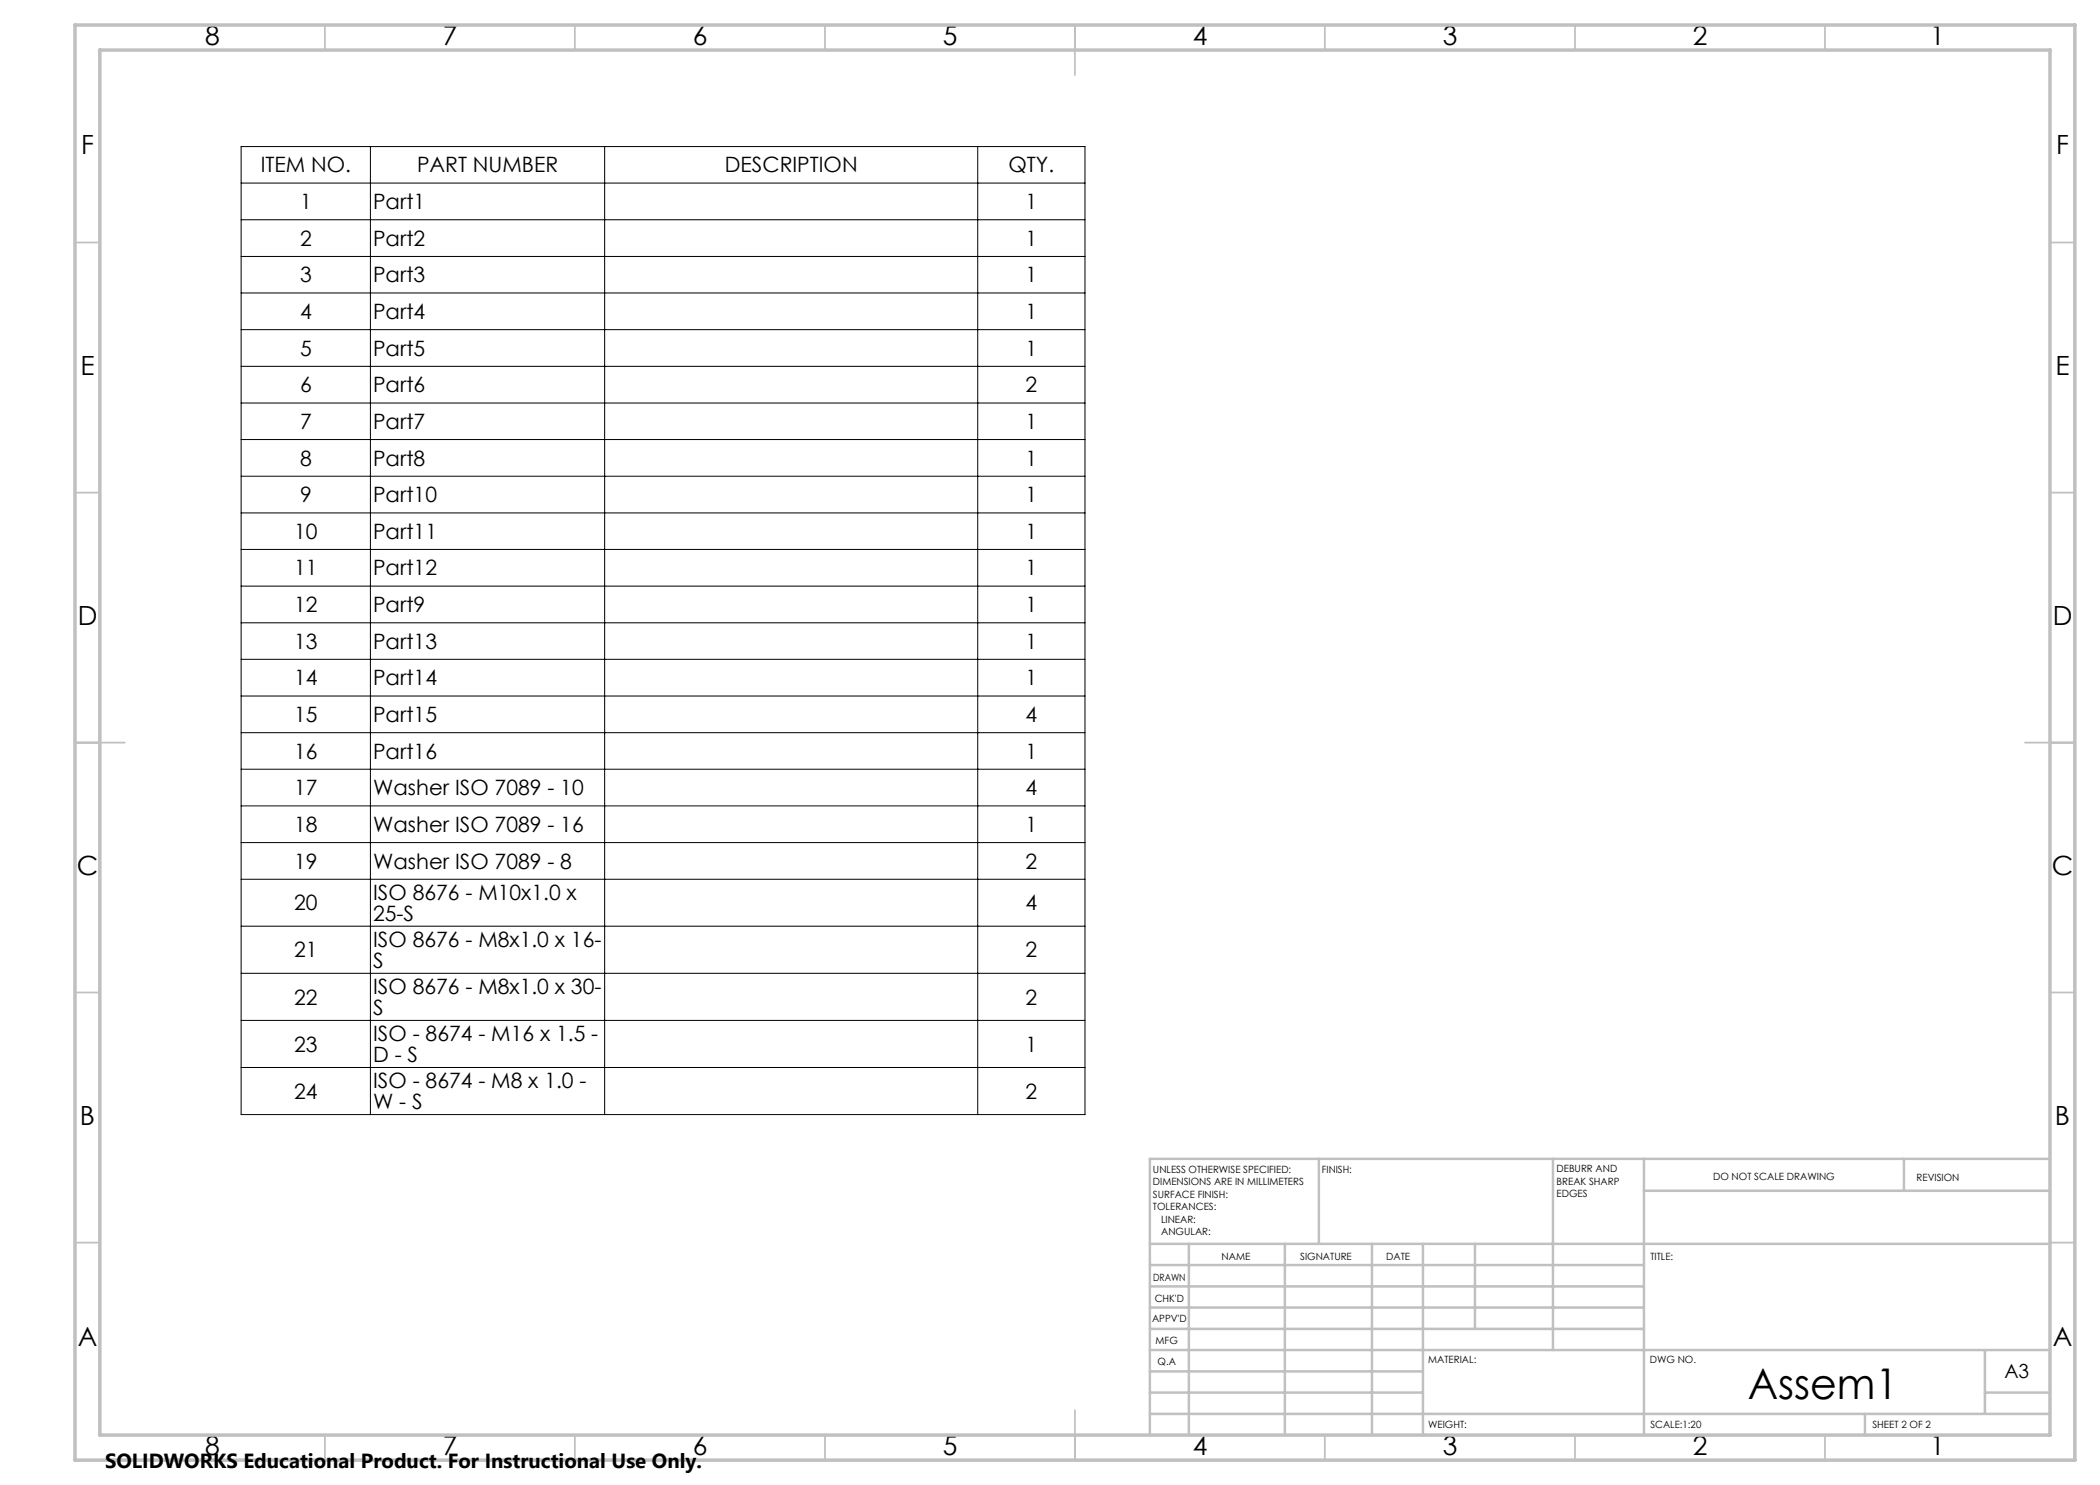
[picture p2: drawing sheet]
<svg xmlns="http://www.w3.org/2000/svg" width="420mm" height="297mm" viewBox="0 0 420 297" stroke-linecap="round" stroke-linejoin="round" font-family="sans-serif">
<defs><g id="words">
<text font-size="8.5" x="349.6" y="279.7">Assem1</text>
<g font-size="5.3">
<text x="41" y="9">8</text>
<text x="88.5" y="9">7</text>
<text x="138.5" y="9">6</text>
<text x="188.5" y="9">5</text>
<text x="238.5" y="9">4</text>
<text x="288.5" y="9">3</text>
<text x="338.5" y="9">2</text>
<text x="386" y="9">1</text>
<text x="16.2" y="30.7">F</text>
<text x="411.2" y="30.7">F</text>
<text x="16.1" y="75">E</text>
<text x="411.1" y="75">E</text>
<text x="15.5" y="125">D</text>
<text x="410.5" y="125">D</text>
<text x="15.4" y="175">C</text>
<text x="410.4" y="175">C</text>
<text x="16" y="225">B</text>
<text x="411" y="225">B</text>
<text x="15.5" y="269.2">A</text>
<text x="410.5" y="269.2">A</text>
<text x="41" y="291">8</text>
<text x="88.5" y="291">7</text>
<text x="138.5" y="291">6</text>
<text x="188.5" y="291">5</text>
<text x="238.5" y="291">4</text>
<text x="288.5" y="291">3</text>
<text x="338.5" y="291">2</text>
<text x="386" y="291">1</text>
</g>
<g font-size="4.2">
<text x="52.1" y="34.5">ITEM NO.</text>
<text x="83.4" y="34.5">PART NUMBER</text>
<text x="145" y="34.5">DESCRIPTION</text>
<text x="201.7" y="34.5">QTY.</text>
<text x="60" y="41.8">1</text>
<text x="74.6" y="41.8">Part1</text>
<text x="205.1" y="41.8">1</text>
<text x="60" y="49.1">2</text>
<text x="74.6" y="49.1">Part2</text>
<text x="205.1" y="49.1">1</text>
<text x="60" y="56.5">3</text>
<text x="74.6" y="56.5">Part3</text>
<text x="205.1" y="56.5">1</text>
<text x="60" y="63.8">4</text>
<text x="74.6" y="63.8">Part4</text>
<text x="205.1" y="63.8">1</text>
<text x="60" y="71.1">5</text>
<text x="74.6" y="71.1">Part5</text>
<text x="205.1" y="71.1">1</text>
<text x="60" y="78.4">6</text>
<text x="74.6" y="78.4">Part6</text>
<text x="205.1" y="78.4">2</text>
<text x="60" y="85.8">7</text>
<text x="74.6" y="85.8">Part7</text>
<text x="205.1" y="85.8">1</text>
<text x="60" y="93.1">8</text>
<text x="74.6" y="93.1">Part8</text>
<text x="205.1" y="93.1">1</text>
<text x="60" y="100.4">9</text>
<text x="74.6" y="100.4">Part10</text>
<text x="205.1" y="100.4">1</text>
<text x="58.8" y="107.8">10</text>
<text x="74.6" y="107.8">Part11</text>
<text x="205.1" y="107.8">1</text>
<text x="58.8" y="115.1">11</text>
<text x="74.6" y="115.1">Part12</text>
<text x="205.1" y="115.1">1</text>
<text x="58.8" y="122.4">12</text>
<text x="74.6" y="122.4">Part9</text>
<text x="205.1" y="122.4">1</text>
<text x="58.8" y="129.7">13</text>
<text x="74.6" y="129.7">Part13</text>
<text x="205.1" y="129.7">1</text>
<text x="58.8" y="137.1">14</text>
<text x="74.6" y="137.1">Part14</text>
<text x="205.1" y="137.1">1</text>
<text x="58.8" y="144.4">15</text>
<text x="74.6" y="144.4">Part15</text>
<text x="205.1" y="144.4">4</text>
<text x="58.8" y="151.7">16</text>
<text x="74.6" y="151.7">Part16</text>
<text x="205.1" y="151.7">1</text>
<text x="58.8" y="159.1">17</text>
<text x="74.6" y="159.1">Washer ISO 7089 - 10</text>
<text x="205.1" y="159.1">4</text>
<text x="58.8" y="166.4">18</text>
<text x="74.6" y="166.4">Washer ISO 7089 - 16</text>
<text x="205.1" y="166.4">1</text>
<text x="58.8" y="173.7">19</text>
<text x="74.6" y="173.7">Washer ISO 7089 - 8</text>
<text x="205.1" y="173.7">2</text>
<text x="58.8" y="182.1">20</text>
<text x="74.6" y="180">ISO 8676 - M10x1.0 x</text>
<text x="74.6" y="184.1">25-S</text>
<text x="205.1" y="182.1">4</text>
<text x="58.8" y="191.5">21</text>
<text x="74.6" y="189.4">ISO 8676 - M8x1.0 x 16-</text>
<text x="205.1" y="191.5">2</text>
<text x="74.6" y="193.5">S</text>
<text x="58.8" y="200.9">22</text>
<text x="74.6" y="198.9">ISO 8676 - M8x1.0 x 30-</text>
<text x="74.6" y="203">S</text>
<text x="205.1" y="200.9">2</text>
<text x="74.6" y="208.3">ISO - 8674 - M16 x 1.5 -</text>
<text x="58.8" y="210.3">23</text>
<text x="74.6" y="212.4">D - S</text>
<text x="205.1" y="210.3">1</text>
<text x="58.8" y="219.7">24</text>
<text x="74.6" y="217.7">ISO - 8674 - M8 x 1.0 -</text>
<text x="74.6" y="221.8">W - S</text>
<text x="205.1" y="219.7">2</text>
</g>
<text font-size="4.1" x="21" y="293.7">SOLIDWORKS Educational Product. For Instructional Use Only.</text>
<text font-size="3.9" x="400.9" y="275.5">A3</text>
<g font-size="2">
<text x="230.6" y="234.6">UNLESS OTHERWISE SPECIFIED:</text>
<text x="230.6" y="237.1">DIMENSIONS ARE IN MILLIMETERS</text>
<text x="230.6" y="239.6">SURFACE FINISH:</text>
<text x="264.4" y="234.6">FINISH:</text>
<text x="311.3" y="234.5">DEBURR AND</text>
<text x="311.3" y="237">BREAK SHARP</text>
<text x="311.3" y="239.5">EDGES</text>
<text x="342.6" y="236">DO NOT SCALE DRAWING</text>
<text x="383.3" y="236.2">REVISION</text>
<text x="230.6" y="242.1">TOLERANCES:</text>
<text x="232.2" y="244.6">LINEAR:</text>
<text x="232.2" y="247.1">ANGULAR:</text>
<text x="244.3" y="252">NAME</text>
<text x="260" y="251.9">SIGNATURE</text>
<text x="277.2" y="251.9">DATE</text>
<text x="330.1" y="251.9">TITLE:</text>
<text x="230.6" y="256.1">DRAWN</text>
<text x="230.9" y="260.3">CHK'D</text>
<text x="230.4" y="264.4">APPV'D</text>
<text x="231.1" y="268.8">MFG</text>
<text x="231.5" y="273">Q.A</text>
<text x="285.6" y="272.5">MATERIAL:</text>
<text x="330" y="272.5">DWG NO.</text>
<text x="285.6" y="285.5">WEIGHT:</text>
<text x="330.1" y="285.6">SCALE:1:20</text>
<text x="374.5" y="285.6">SHEET 2 OF 2</text>
</g>
</g></defs>
<g fill="none" stroke="#000" stroke-width=".2">
<path d="M48.2 29.3h168.8v193.6h-168.8zM48.2 36.6h168.8M74.1 29.3v193.6M120.9 29.3v193.6M195.5 29.3v193.6M48.2 44h168.8M48.2 51.3h168.8M48.2 58.6h168.8M48.2 65.9h168.8M48.2 73.3h168.8M48.2 80.6h168.8M48.2 87.9h168.8"/>
<path d="M48.2 95.2h168.8M48.2 102.6h168.8M48.2 109.9h168.8M48.2 117.2h168.8M48.2 124.6h168.8M48.2 131.9h168.8M48.2 139.2h168.8M48.2 146.5h168.8M48.2 153.8h168.8M48.2 161.2h168.8M48.2 168.5h168.8M48.2 175.9h168.8"/>
<path d="M48.2 185.2h168.8M48.2 194.7h168.8M48.2 204.1h168.8M48.2 213.5h168.8"/>
</g>
<g fill="none" stroke="#c0c0c0" stroke-width=".35">
<path d="M65 5v5M115 5v5M165 5v5M215 5v10M265 5v5M315 5v5M365 5v5M15 48.5h5M410 48.5h5M15 98.5h5M410 98.5h5M15 148.5h10"/>
<path d="M405 148.5h10M15 198.5h5M410 198.5h5M15 248.5h5M410 248.5h5M65 287v5M115 287v5M165 287v5M215 282v10M265 287v5M315 287v5M365 287v5"/>
</g>
<g fill="none" stroke="#c0c0c0" stroke-width=".5">
<path d="M263.8 231.8v17M310.6 231.8v38.2M328.8 231.8v55.2M328.8 238.2h81.2M380.8 231.8v6.4M410 231.8h-180v55.2M230 248.8h180M230 257.3h98.8M230 253h98.8M237.8 248.8v38.2M257 248.8v38.2M274.4 248.8v38.2"/>
<path d="M284.6 248.8v38.2M295 248.8v17M230 265.8h98.8M230 261.5h98.8M230 278.5h54.6M230 274.3h54.6M230 270h180M397 278.5h13M397 270v12.8M230 282.8h180M373 282.8v4.2"/>
</g>
<path d="M15 5h400v287h-400zM20 10h390v277h-390z" fill="none" stroke="#c0c0c0" stroke-width=".7"/>
<use href="#words"/>
</svg>
